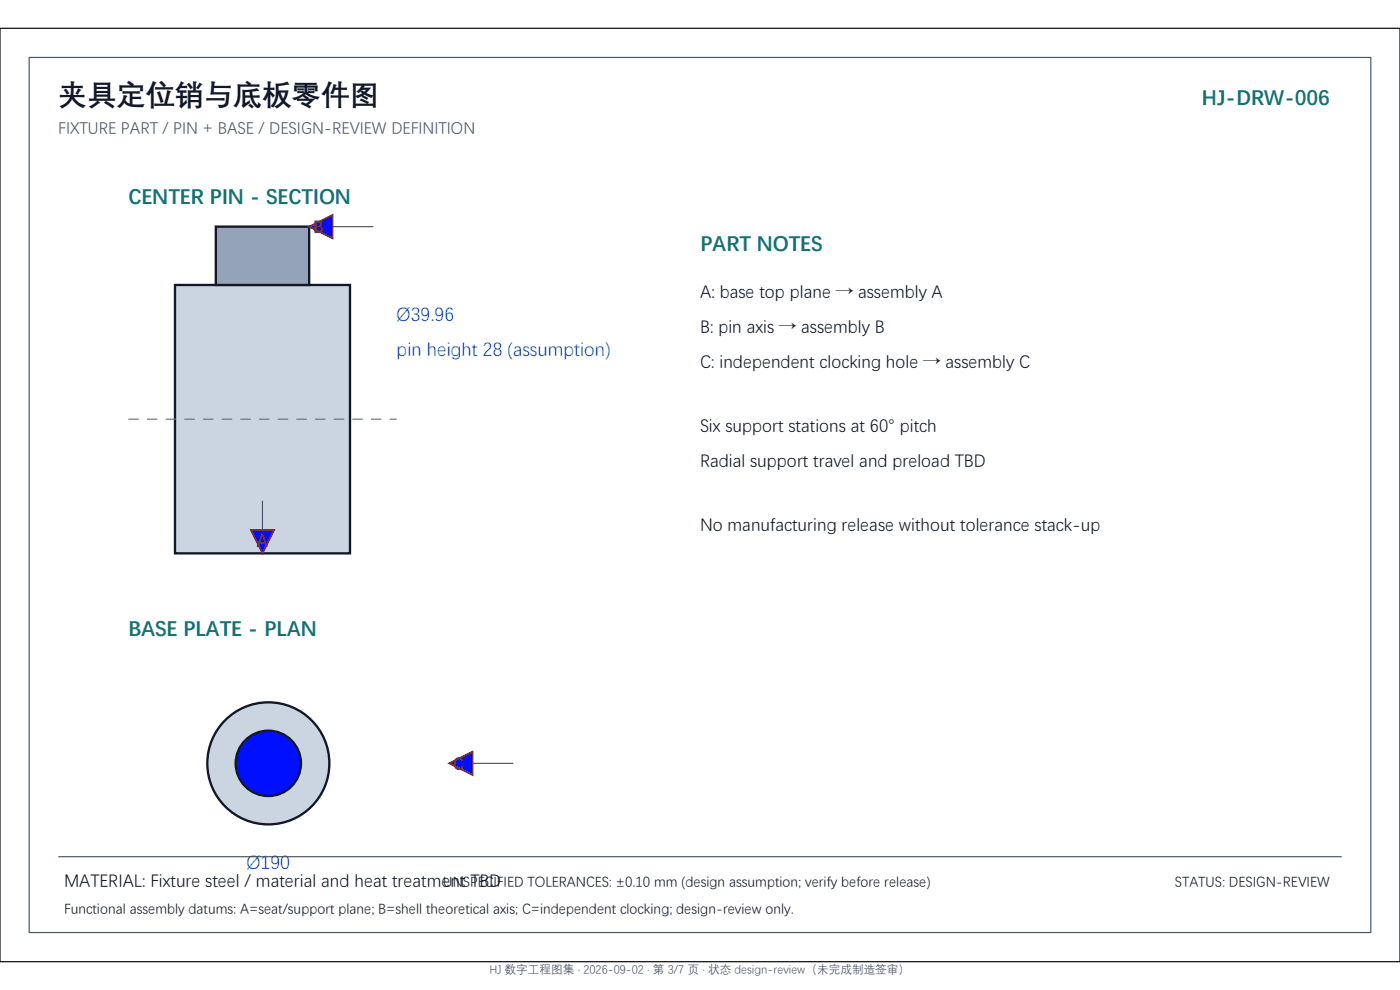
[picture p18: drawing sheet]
<svg xmlns="http://www.w3.org/2000/svg" width="297mm" height="210mm" viewBox="0 0 297 210" stroke-linecap="round" stroke-linejoin="round" font-family="sans-serif">
<defs><g id="words">
<text font-size="6.2" fill="#111827" x="12.4" y="22.1">夹具定位销与底板零件图</text>
<g font-size="4.5" fill="#0f766e">
<text x="255" y="22.1">HJ-DRW-006</text>
<text x="27.2" y="43.1">CENTER PIN - SECTION</text>
<text x="148.5" y="53">PART NOTES</text>
<text x="27.2" y="134.7">BASE PLATE - PLAN</text>
</g>
<g font-size="4" fill="#1d4ed8">
<text x="84.1" y="67.9">Ø39.96</text>
<text x="84.1" y="75.3">pin height 28 (assumption)</text>
<text x="52.3" y="184.2">Ø190</text>
</g>
<g font-size="3.7" fill="#b91c1c">
<text x="66.4" y="49.3">B</text>
<text x="54.4" y="115.9">A</text>
<text x="96.1" y="163.2">C</text>
</g>
<g font-size="3.7" fill="#111827">
<text x="148.5" y="62.9">A: base top plane → assembly A</text>
<text x="148.5" y="70.3">B: pin axis → assembly B</text>
<text x="148.5" y="77.8">C: independent clocking hole → assembly C</text>
<text x="148.5" y="91.4">Six support stations at 60° pitch</text>
<text x="148.5" y="98.8">Radial support travel and preload TBD</text>
<text x="148.5" y="112.4">No manufacturing release without tolerance stack-up</text>
<text x="13.6" y="187.9">MATERIAL: Fixture steel / material and heat treatment TBD</text>
</g>
<text font-size="3.5" fill="#475569" x="12.4" y="28.3">FIXTURE PART / PIN + BASE / DESIGN-REVIEW DEFINITION</text>
<g font-size="3" fill="#111827">
<text x="94" y="187.9">UNSPECIFIED TOLERANCES: ±0.10 mm (design assumption; verify before release)</text>
<text x="249.3" y="187.9">STATUS: DESIGN-REVIEW</text>
<text x="13.6" y="193.6">Functional assembly datums: A=seat/support plane; B=shell theoretical axis; C=independent clocking; design-review only.</text>
</g>
<text font-size="2.5" fill="#475569" x="103.8" y="206.5">HJ 数字工程图集 · 2026-09-02 · 第 3/7 页 · 状态 design-review（未完成制造签审）</text>
</g></defs>
<path d="M0 6h297v198h-297z" fill-rule="evenodd" fill="#fff" stroke="#000" stroke-width=".25"/>
<path d="M6.2 12.2h284.6v185.6h-284.6z" fill="none" stroke="#475569" stroke-width=".25"/>
<path d="M37.1 60.4h37.1v57h-37.1z" fill-rule="evenodd" fill="#cbd5e1" stroke="#111827" stroke-width=".5"/>
<path d="M45.8 48.1h19.8v12.3h-19.8z" fill-rule="evenodd" fill="#94a3b8" stroke="#111827" stroke-width=".5"/>
<path d="M27.2 88.9h56.9" fill="none" stroke="#64748b" stroke-width=".25" stroke-dasharray="2.2 1.7" stroke-linecap="butt"/>
<circle cx="56.9" cy="161.9" r="12.9" fill="#cbd5e1" stroke="#111827" stroke-width=".5"/>
<circle cx="56.9" cy="161.9" r="6.9" fill="#000fff" stroke="#111827" stroke-width=".5"/>
<path d="M53.2 112.4h5l-2.5 5z" fill="#000fff" stroke="#b91c1c" stroke-width=".37"/>
<path d="M55.7 106.2v6.2" fill="none" stroke="#475569" stroke-width=".25"/>
<path d="M65.6 48.1l4.9-2.5v4.9z" fill="#000fff" stroke="#b91c1c" stroke-width=".37"/>
<path d="M70.5 48.1h8.7" fill="none" stroke="#475569" stroke-width=".25"/>
<path d="M95.3 161.9l4.9-2.4v4.9z" fill="#000fff" stroke="#b91c1c" stroke-width=".37"/>
<path d="M100.2 161.9h8.7M12.4 181.7h272.2" fill="none" stroke="#475569" stroke-width=".25"/>
<use href="#words"/>
</svg>
